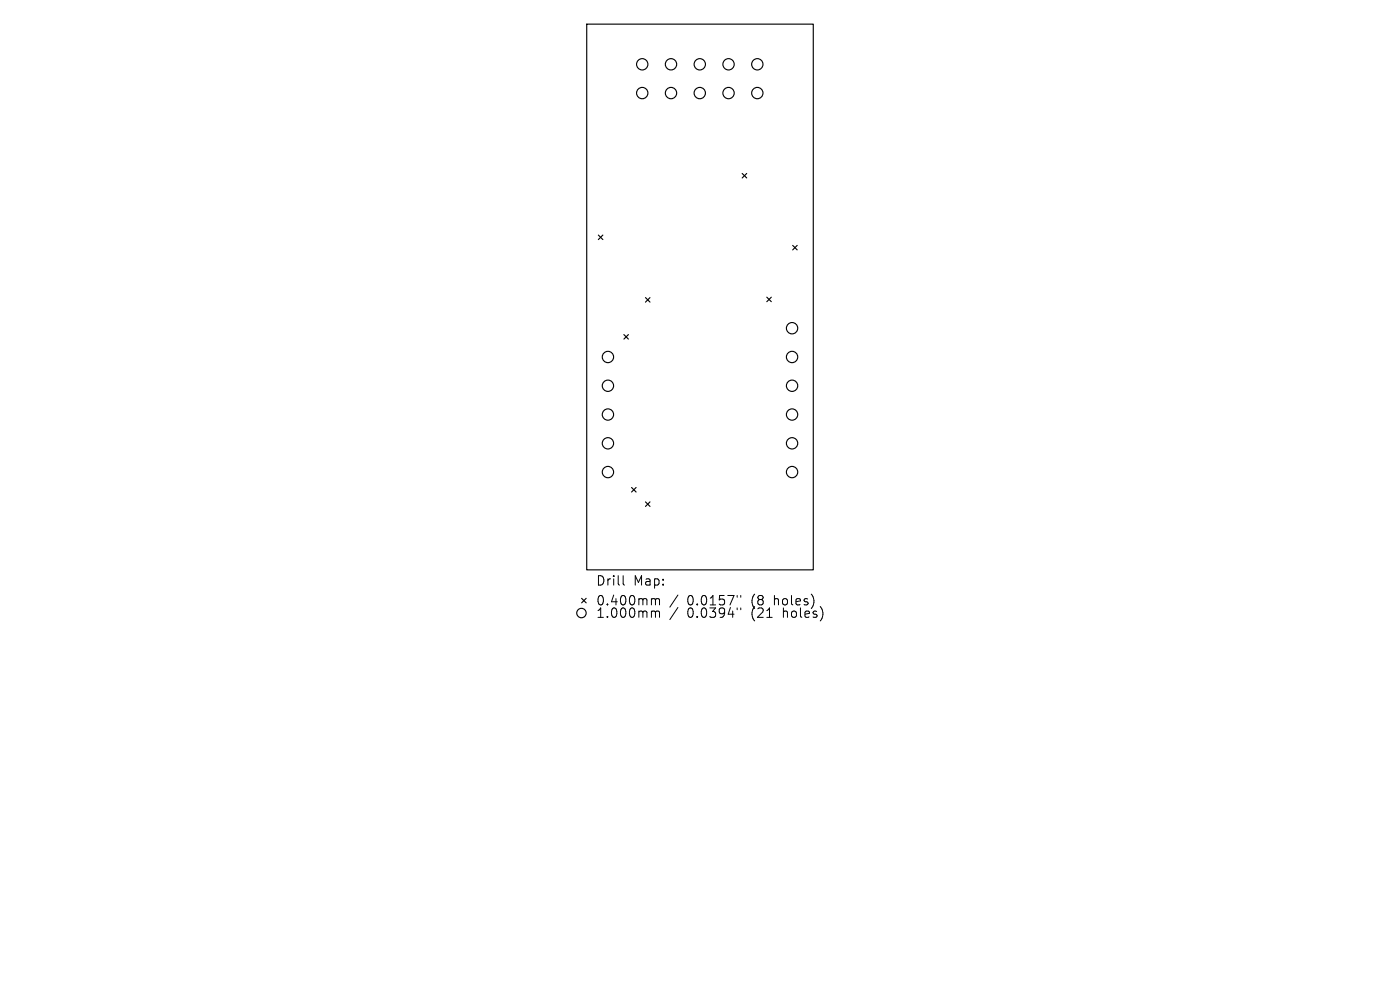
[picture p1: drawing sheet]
<svg xmlns="http://www.w3.org/2000/svg" width="297mm" height="210mm" viewBox="0 0 297 210" stroke-linecap="round" stroke-linejoin="round" font-family="sans-serif">
<defs><g id="words">
<g font-size="2.8">
<text x="126.4" y="124.5">Drill</text>
<text x="134.4" y="124.5">Map:</text>
<text x="126.4" y="128.7">0.400mm</text>
<text x="126.4" y="131.3">1.000mm</text>
<text x="145.8" y="128.7">0.0157&quot;</text>
<text x="145.8" y="131.3">0.0394&quot;</text>
<text x="159.5" y="128.7">(8</text>
<text x="159.5" y="131.3">(21</text>
<text x="164.5" y="128.7">holes)</text>
<text x="166.4" y="131.3">holes)</text>
</g>
</g></defs>
<g fill="none" stroke="#000" stroke-width=".24">
<path d="M124.5 5.1h48v115.8h-48zM157.5 36.8l.9 1M158.4 36.8l-.9 1M126.9 49.9l1 .9M127.9 49.9l-1 .9M168.2 52.1l.9 .9M169.1 52.1l-.9 .9M132.4 71l.9 .9M133.3 71l-.9 .9M136.9 63.1l1 1M137.9 63.1l-1 1M162.7 63l.9 1"/>
<path d="M163.6 63l-.9 1M134 103.4l.9 1M134.9 103.4l-.9 1M136.9 106.5l1 .9M137.9 106.5l-1 .9M123.4 126.9l1 1M124.4 126.9l-1 1"/>
<circle cx="136.2" cy="13.6" r="1.2"/>
<circle cx="136.2" cy="19.7" r="1.2"/>
<circle cx="142.3" cy="13.6" r="1.2"/>
<circle cx="142.3" cy="19.7" r="1.2"/>
<circle cx="148.5" cy="13.6" r="1.2"/>
<circle cx="148.5" cy="19.7" r="1.2"/>
<circle cx="154.6" cy="13.6" r="1.2"/>
<circle cx="154.6" cy="19.7" r="1.2"/>
<circle cx="160.7" cy="13.6" r="1.2"/>
<circle cx="160.7" cy="19.7" r="1.2"/>
<circle cx="129" cy="75.7" r="1.2"/>
<circle cx="168" cy="69.6" r="1.2"/>
<circle cx="168" cy="75.7" r="1.2"/>
<circle cx="129" cy="94" r="1.2"/>
<circle cx="129" cy="87.9" r="1.2"/>
<circle cx="129" cy="81.8" r="1.2"/>
<circle cx="168" cy="87.9" r="1.2"/>
<circle cx="168" cy="94" r="1.2"/>
<circle cx="168" cy="81.8" r="1.2"/>
<circle cx="129" cy="100.1" r="1.2"/>
<circle cx="168" cy="100.1" r="1.2"/>
<circle cx="123.4" cy="130" r="1"/>
</g>
<g fill="none" stroke="#000" stroke-width=".21">
<path d="M132.2 122.1v1.7l.3 .3M138.5 127h.3l.3 .3M138.5 129.6h.3l.3 .3M139.1 127.3l.2-.3 .5 .1 .1 1.2M139.1 127.3v1M139.1 129.9v1.1M139.1 129.9l.2-.3 .5 .1 .1 1.3M143.8 126.2l-1.7 2.6M143.8 128.9l-1.7 2.5M156.4 126.3v.4M156.4 129v.3M157.1 126.3v.4"/>
<path d="M157.1 129v.3"/>
</g>
<use href="#words"/>
</svg>
